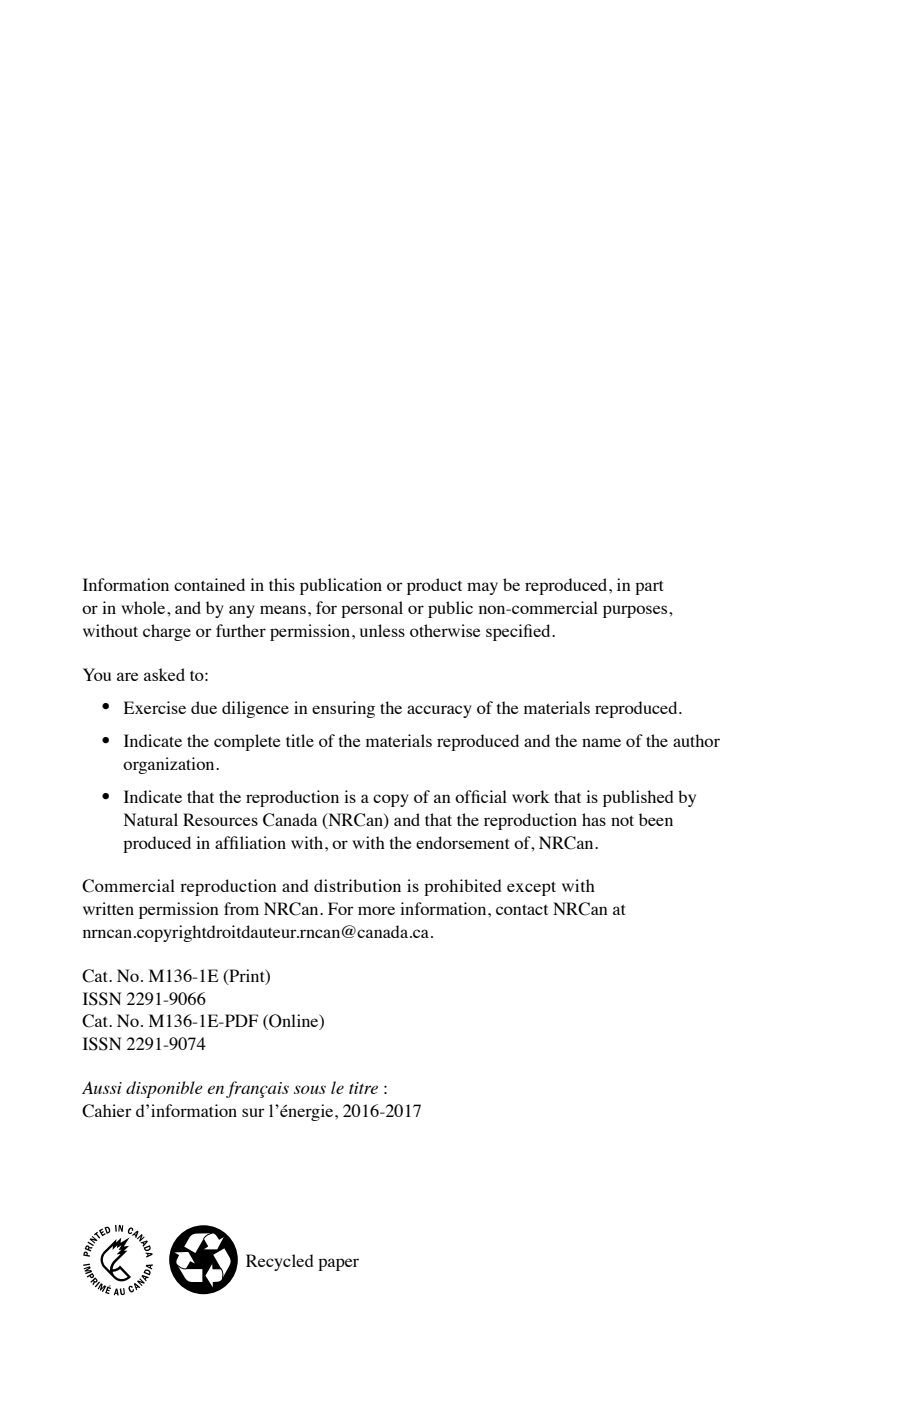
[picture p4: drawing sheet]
<svg xmlns="http://www.w3.org/2000/svg" width="140mm" height="216mm" viewBox="0 0 140 216" stroke-linecap="round" stroke-linejoin="round" font-family="sans-serif">
<defs><g id="words">
<g font-size="5.6">
<text x="15.5" y="110.7">•</text>
<text x="15.5" y="115.8">•</text>
<text x="15.5" y="124.5">•</text>
</g>
<g font-size="2.8">
<text x="12.7" y="91.1">Information contained in this publication or product may be reproduced, in part</text>
<text x="12.7" y="94.7">or in whole, and by any means, for personal or public non-commercial purposes,</text>
<text x="12.7" y="98.2">without charge or further permission, unless otherwise specif</text>
<text x="80.7" y="98.2">ied.</text>
<text x="12.7" y="104.9">You are asked to:</text>
<text x="19" y="110">Exercise due diligence in ensuring the accuracy of the materials reproduced.</text>
<text x="19" y="115.1">Indicate the complete title of the materials reproduced and the name of the author</text>
<text x="19" y="118.7">organization.</text>
<text x="19" y="123.8">Indicate that the reproduction is a copy of an off</text>
<text x="72.6" y="123.8">icial work that is published by</text>
<text x="19" y="127.3">Natural Resources Canada (NRCan) and that the reproduction has not been</text>
<text x="19" y="130.8">produced in aff</text>
<text x="35.4" y="130.8">iliation with, or with the endorsement of, NRCan.</text>
<text x="12.7" y="137.5">Commercial reproduction and distribution is prohibited except with</text>
<text x="12.7" y="141.1">written permission from NRCan. For more information, contact NRCan at</text>
<text x="12.7" y="144.6">nrncan.copyrightdroitdauteur.rncan@canada.ca.</text>
<text x="12.7" y="151.3">Cat. No. M136-1E (Print)</text>
<text x="12.7" y="154.8">ISSN 2291-9066</text>
<text x="12.7" y="158.3">Cat. No. M136-1E-PDF (Online)</text>
<text x="12.7" y="161.9">ISSN 2291-9074</text>
<text x="12.7" y="168.6">Aussi disponible en français sous le titre :</text>
<text x="12.7" y="172.1">Cahier d’information sur l’énergie, 2016-2017</text>
<text x="37.9" y="195.3">Recycled paper</text>
</g>
</g></defs>
<g fill="#000">
<path d="M12.8 194.9l1-.2 .1 .2-1 .2zM12.9 195.5l1-.4 .1 .3-.6 .4 .7-.1 .1 .3-1 .4-.1-.2 .8-.3-.8 .1-.1-.2 .8-.5-.8 .3zM13.6 191.3l.9 .6-.1 .1-.9-.5zM15.3 197.5l.1 .1-.6 .8-.2-.1zM14.2 190.5l.8 .6-.1 .2-.7-.2 .5 .4-.1 .1-.8-.6 .2-.2 .6 .2-.5-.4zM14.5 190.2l.5-.4 .1 .2-.2 .1 .6 .6-.2 .2-.5-.7-.2 .2zM15.6 197.7l.2 .2-.1 .6 .4-.4 .3 .1-.5 .9-.2-.1 .4-.7-.6 .6-.1-.1 .2-.8-.4 .7-.1-.1zM15.3 189.6l.5-.3 .1 .2-.4 .2 .1 .2 .3-.2 .1 .2-.3 .1 .1 .2 .4-.2 .1 .2-.5 .3zM17.7 188.8h.2l.1 1h-.2zM18.3 188.8h.3l.2 .6v-.6h.2l-.1 1h-.2l-.2-.7-.1 .7h-.2zM18.5 198.6h.2l.1 .6a.16 .16 0 0 0 .1 .2 .18 .18 0 0 0 .2-.3l-.1-.6h.2v.6a.35 .35 0 0 1-.2 .5 .35 .35 0 0 1-.5-.4zM19.9 189.3l.4-.1 .2 .3v.2l-.2-.1v-.2h-.2l-.2 .5 .1 .1 .2-.1 .2 .1-.1 .1-.4 .1a.55 .55 0 0 1 0-.9z"/>
<path d="M19.9 198.3l.3-.2 .3 .3-.2 .1-.2-.2-.1 .1 .3 .6h.1v-.3l.2-.1 .1 .3-.2 .2a.57 .57 0 0 1-.6-.8zM21.1 190.9l.7-.7 .2 .1-.2 .7 .4-.5 .1 .2-.7 .7-.2-.2 .3-.7-.5 .5zM21.6 197l.7 .7-.1 .1-.7-.2 .5 .5-.1 .1-.8-.7 .2-.2 .6 .2-.4-.4z"/>
<path d="M13.1 193.1v.2l.2 .1v-.3zM13 192.9h.3a.34 .34 0 0 1 .2 .5l.4 .1-.1 .2-1-.2z"/>
<path d="M13.4 192.1l-.1 .3 .2 .1 .1-.3zM13.3 192a.33 .33 0 0 1 .5 .2h.5l-.1 .2h-.4l-.1 .1 .4 .2-.1 .2-.9-.4z"/>
<path d="M14 196.6v.1a.14 .14 0 0 0 .2 0 .14 .14 0 0 0 .1-.2l-.1-.1zM13.4 196.7l.9-.5 .1 .3a.34 .34 0 0 1-.1 .5 .34 .34 0 0 1-.5-.3l-.3 .2z"/>
<path d="M14.5 197.3l.1 .1a.14 .14 0 0 0 .2 0 .14 .14 0 0 0 0-.2l-.1-.1zM13.9 197.5l.8-.6 .3 .3a.31 .31 0 0 1 0 .4 .31 .31 0 0 1-.4 0l-.2 .5-.2-.2 .3-.4-.1-.1-.3 .3z"/>
<path d="M16.4 189.3l.2 .6a.32 .32 0 0 0 .2-.4 .32 .32 0 0 0-.4-.2zM16.1 189.2a.54 .54 0 0 1 .9 .2 .54 .54 0 0 1-.6 .7z"/>
<path d="M16.7 198.2l.3-.1v.1l-.3 .1zM16.5 198.3l.6 .2v.2l-.4-.2-.1 .2 .3 .1v.2l-.3-.1-.1 .2 .4 .2-.1 .1-.6-.1z"/>
<path d="M17.9 198.8l-.1 .4h.2zM17.9 198.6h.2l.2 1h-.2v-.2h-.3l-.1 .2h-.2z"/>
<path d="M16.3 193.1l-.2 .2a1.47 1.47 0 0 0 .1 1.7l.8 .8v-.3a2.13 2.13 0 0 1 .6-1.3l1-.9h-.6l.7-.7h-.4l.4-.7-.7 .4 .1-.4-.7 .7v-.6zM17.4 196a1.42 1.42 0 0 0 2.3 .8l-1.2-1.2-.5 .3zM16 192.8l2-1.8-.1 .5 .8-.8-.1 .8 1.4-.8-.9 1.4 .8-.1-.8 .8 .6-.1-1.8 1.8a1.54 1.54 0 0 0-.5 1.1 1.37 1.37 0 0 0 1.1-.6l1.7 1.8a1.81 1.81 0 0 1-2.7 .1l-1.6-1.6a1.83 1.83 0 0 1 .1-2.5z"/>
<path d="M20.8 190.2l.2 .1 .1-.4zM20.4 190.3l.8-.7 .2 .2-.4 1-.2-.1 .1-.2-.2-.2-.2 .1z"/>
<path d="M20.9 198l.1 .4 .2-.2zM20.6 197.8l.2-.1 .8 .7-.1 .1-.2-.1-.2 .1v.2l-.1 .1z"/>
<path d="M22.2 191.5l.1 .2 .2-.3zM21.7 191.5l1-.3 .1 .2-.7 .7-.1-.1 .1-.2-.1-.2h-.2z"/>
<path d="M22.4 192.4a.32 .32 0 0 0 .4 .2 .32 .32 0 0 0 .2-.4zM22.1 192.3l1-.4a.54 .54 0 0 1-.2 .8 .54 .54 0 0 1-.8-.4z"/>
<path d="M22.1 196.7l.2 .3 .1-.1zM21.9 196.5l1 .3-.1 .2-.2-.1-.1 .3 .1 .1-.1 .2-.7-.8z"/>
<path d="M22.9 193.2v.2l.3-.1zM22.4 193l1.1 .1v.3l-.9 .4-.1-.2 .2-.1v-.3h-.2z"/>
<path d="M22.5 195.9l-.1 .1 .6 .3a.35 .35 0 0 0-.1-.4 .35 .35 0 0 0-.4 0zM22.3 195.8a.55 .55 0 0 1 .8 0 .55 .55 0 0 1 0 .7l-1-.3z"/>
<path d="M22.8 195.1l.3 .2v-.2zM22.5 194.9h1.1l-.1 .2h-.2v.3l.2 .1-.1 .1-.9-.4z"/>
</g>
<g fill="#7e1327">
<path d="M28.3 195.5l.1 .1z"/>
<path d="M28.5 195.6h.1z"/>
<path d="M34.3 195.9v.1z"/>
<path d="M34.3 195.8v.1z"/>
<path d="M34.2 195.7v.1z"/>
<path d="M34.3 196v.1z"/>
<path d="M28.1 195.5h.2z"/>
<path d="M28.4 195.6h.1z"/>
</g>
<g fill="#000">
<path d="M28.1 195.5h.2zM28.3 195.5l.1 .1zM28.5 195.6h.1zM31.6 190.6l.1-.1-.3 .4zM34.3 195.8v.1z"/>
<path d="M32.9 193.4l1.7-1 .5 .8a1.74 1.74 0 0 1-.1 2.4l-.8 1.5 .2-.4-.1-.5a1.06 1.06 0 0 1-.9 1.3l-.6 .1v.8l-1.1-1.8 1-1.8 .1 .8 1.4 .1zM29.4 190.4a2.01 2.01 0 0 1 1.6-.3h1.7l-.5 .1-.4 .2a1.05 1.05 0 0 1 1.6 .1l.4 .6 .7-.5-1 1.9h-2.1l.7-.4-.7-1.2-1.3 2.2-1.7-1zM26.9 193l2.1-.1 1.1 1.8-.8-.3-.7 1.2h2.6v2h-1.5a1.52 1.52 0 0 1-1.5-1.2l-.9-1.6 .3 .4 .5 .3a1.06 1.06 0 0 1-.8-1.5l.3-.6zM26.1 194.1a5.3 5.3 0 0 0 10.6 0 5.3 5.3 0 0 0-10.6 0z"/>
</g>
<path d="M27.3 194.9a1.79 1.79 0 0 0 1.4 .7M32.7 190.1a1.86 1.86 0 0 0-1.3 .8M34.1 195.5a1.87 1.87 0 0 1 .2 1.5" fill="none" stroke="#000" stroke-width=".15"/>
<use href="#words"/>
</svg>
